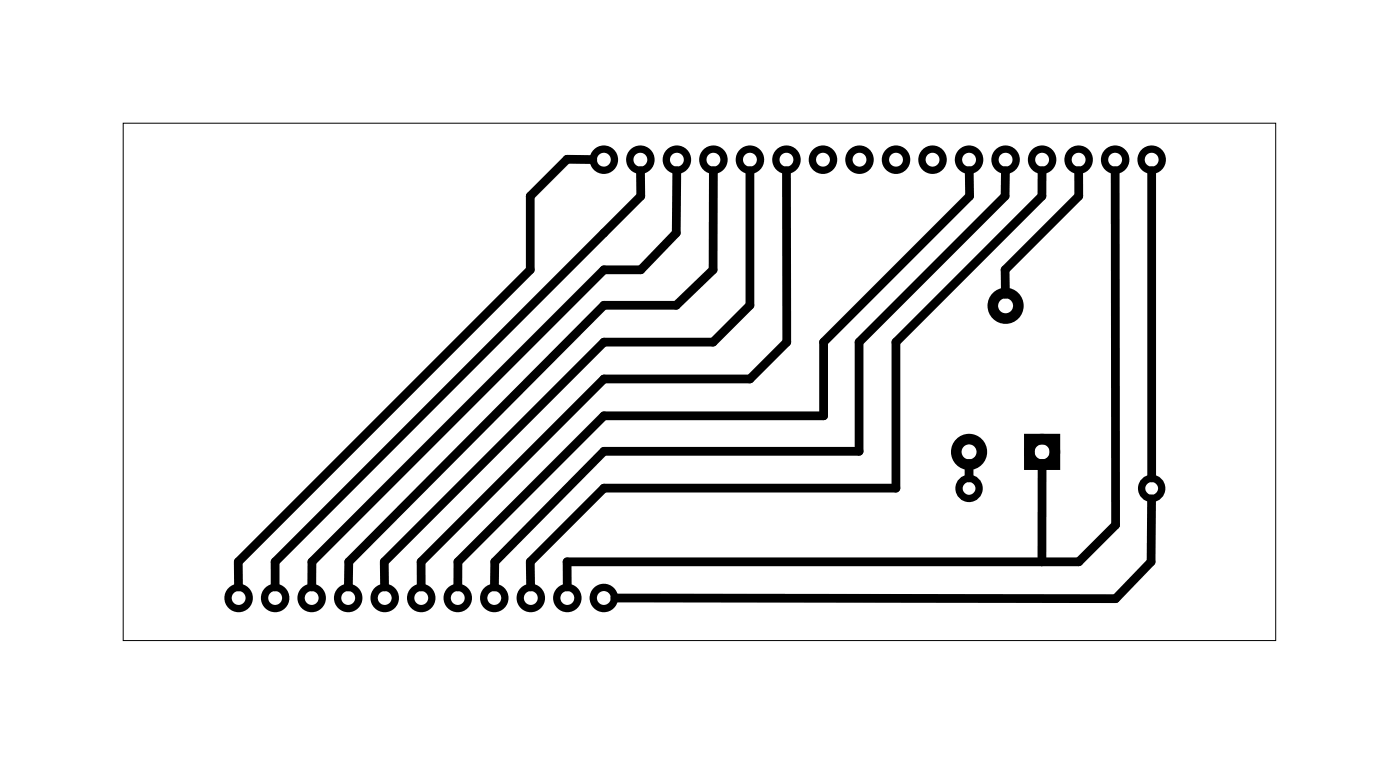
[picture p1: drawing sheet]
<svg xmlns="http://www.w3.org/2000/svg" width="97mm" height="53mm" viewBox="0 0 97 53" stroke-linecap="round" stroke-linejoin="round" font-family="sans-serif">
<path d="M8.6 8.6h80.1v35.9h-80.1z" fill="none" stroke="#000" stroke-width=".07"/>
<g fill="none" stroke="#000" stroke-width=".51">
<circle cx="42" cy="11.1" r=".74"/>
<circle cx="44.5" cy="11.1" r=".74"/>
<circle cx="47.1" cy="11.1" r=".74"/>
<circle cx="49.6" cy="11.1" r=".74"/>
<circle cx="52.2" cy="11.1" r=".74"/>
<circle cx="54.7" cy="11.1" r=".74"/>
<circle cx="57.2" cy="11.1" r=".74"/>
<circle cx="59.8" cy="11.1" r=".74"/>
<circle cx="62.3" cy="11.1" r=".74"/>
<circle cx="64.9" cy="11.1" r=".74"/>
<circle cx="67.4" cy="11.1" r=".74"/>
<circle cx="69.9" cy="11.1" r=".74"/>
<circle cx="72.5" cy="11.1" r=".74"/>
<circle cx="75" cy="11.1" r=".74"/>
<circle cx="77.6" cy="11.1" r=".74"/>
<circle cx="80.1" cy="11.1" r=".74"/>
<circle cx="67.4" cy="34" r=".7"/>
<circle cx="80.1" cy="34" r=".7"/>
<circle cx="16.6" cy="41.6" r=".74"/>
<circle cx="19.1" cy="41.6" r=".74"/>
<circle cx="21.7" cy="41.6" r=".74"/>
<circle cx="24.2" cy="41.6" r=".74"/>
<circle cx="26.8" cy="41.6" r=".74"/>
<circle cx="29.3" cy="41.6" r=".74"/>
<circle cx="31.8" cy="41.6" r=".74"/>
<circle cx="34.4" cy="41.6" r=".74"/>
<circle cx="36.9" cy="41.6" r=".74"/>
<circle cx="39.5" cy="41.6" r=".74"/>
<circle cx="42" cy="41.6" r=".74"/>
</g>
<g fill="none" stroke="#000" stroke-width=".74" stroke-linecap="butt">
<path d="M71.6 30.5h1.8v1.8h-1.8z"/>
<circle cx="67.4" cy="31.4" r=".89"/>
<circle cx="69.9" cy="21.3" r=".89"/>
<circle cx="72.5" cy="31.4" r=".89"/>
</g>
<g fill="none" stroke="#000" stroke-width=".61">
<path d="M41.2 11.1h-1.8l-2.5 2.5v5.2l-20.3 20.3v1.7M44.5 11.9l.1 1.7-25.5 25.5v1.7M47.1 11.9l-.1 4.3-2.4 2.6h-2.6l-20.3 20.3v1.7M49.6 11.9v6.9l-2.6 2.4h-5l-17.7 17.9-.1 1.7M52.2 11.9v9.3l-2.6 2.6h-7.6l-15.3 15.3v1.7M54.7 11.9v11.9l-2.5 2.6h-10.2l-12.7 12.7v1.7M67.4 11.9v1.7l-10.1 10.2v5.1h-15.3l-10.2 10.2v1.7M69.9 11.9v1.7l-10.2 10.2v7.6h-17.7l-7.6 7.7v1.7M72.5 11.9v1.7l-10.2 10.2v10.1h-20.3l-5.1 5.2v1.7M75 11.9v1.7l-5.1 5.2v1.7M77.6 11.9v24.6l-2.6 2.6h-35.6l.1 1.7M80.1 11.9v21.3"/>
<path d="M67.4 32.2v1M72.5 32.2v6.9M80.1 34.7v4.4l-2.5 2.5h-34.8"/>
</g>
</svg>
